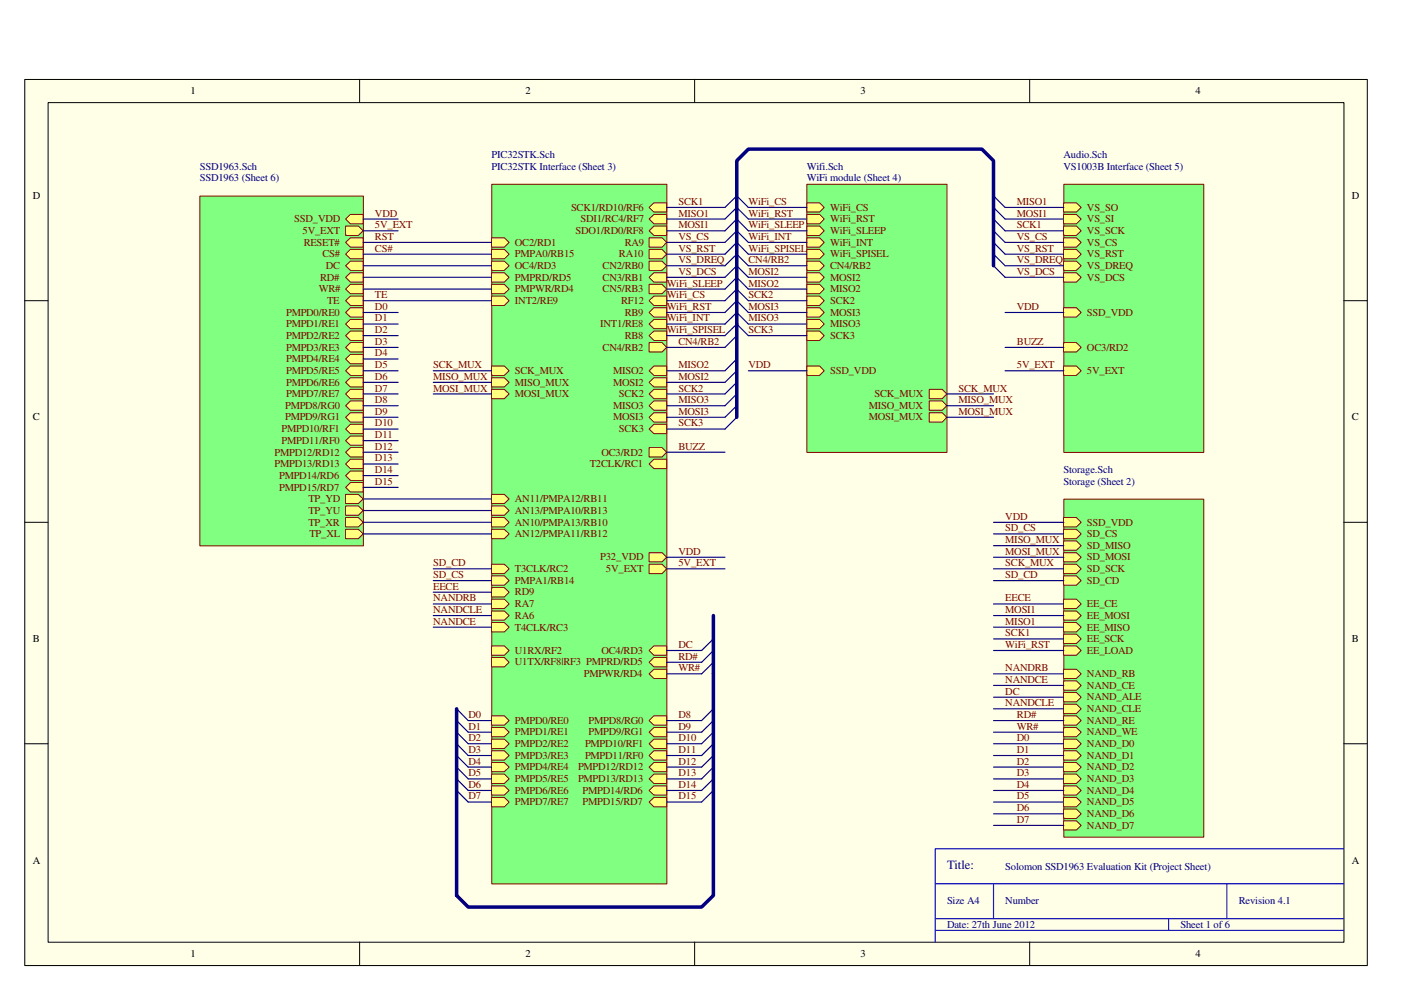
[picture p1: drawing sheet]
<svg xmlns="http://www.w3.org/2000/svg" width="297mm" height="210mm" viewBox="0 0 297 210" stroke-linecap="round" stroke-linejoin="round" font-family="sans-serif">
<defs><g id="words">
<text font-size="2.7" fill="#000080" x="200.8" y="184.3">Title:</text>
<g font-size="2.2">
<text x="40.4" y="19.9">1</text>
<text x="111.4" y="19.9">2</text>
<text x="182.5" y="19.9">3</text>
<text x="253.5" y="19.9">4</text>
<text x="7" y="42.2">D</text>
<text x="286.6" y="42.2">D</text>
<text x="7" y="89.2">C</text>
<text x="286.6" y="89.2">C</text>
<text x="7" y="136.1">B</text>
<text x="286.6" y="136.1">B</text>
<text x="7" y="183.1">A</text>
<text x="286.6" y="183.1">A</text>
<text x="40.4" y="202.9">1</text>
<text x="111.4" y="202.9">2</text>
<text x="182.5" y="202.9">3</text>
<text x="253.5" y="202.9">4</text>
</g>
<g font-size="2.2" fill="#000080">
<text x="104.2" y="33.6">PIC32STK.Sch</text>
<text x="225.5" y="33.6">Audio.Sch</text>
<text x="42.4" y="38.5">SSD1963 (Sheet 6)</text>
<text x="42.4" y="36">SSD1963.Sch</text>
<text x="104.2" y="36">PIC32STK Interface (Sheet 3)</text>
<text x="171.1" y="38.5">WiFi module (Sheet 4)</text>
<text x="171.1" y="36">Wifi.Sch</text>
<text x="225.5" y="36">VS1003B Interface (Sheet 5)</text>
<text x="225.5" y="100.3">Storage.Sch</text>
<text x="225.5" y="102.8">Storage (Sheet 2)</text>
<text x="213.1" y="184.4">Solomon SSD1963 Evaluation Kit (Project Sheet)</text>
<text x="200.8" y="191.8">Size A4</text>
<text x="213.1" y="191.8">Number</text>
<text x="262.6" y="191.8">Revision 4.1</text>
<text x="200.8" y="196.7">Date: 27th June 2012</text>
<text x="250.3" y="196.7">Sheet 1 of 6</text>
</g>
<g font-size="2.2" fill="#800000">
<text x="62.4" y="47.2">SSD_VDD</text>
<text x="79.5" y="45.9">VDD</text>
<text x="121.1" y="44.7">SCK1/RD10/RF6</text>
<text x="123.1" y="47.2">SDI1/RC4/RF7</text>
<text x="143.8" y="43.4">SCK1</text>
<text x="143.8" y="45.9">MISO1</text>
<text x="158.7" y="43.4">WiFi_CS</text>
<text x="158.7" y="45.9">WiFi_RST</text>
<text x="176" y="44.7">WiFi_CS</text>
<text x="176" y="47.2">WiFi_RST</text>
<text x="215.6" y="43.4">MISO1</text>
<text x="215.6" y="45.9">MOSI1</text>
<text x="230.5" y="44.7">VS_SO</text>
<text x="230.5" y="47.2">VS_SI</text>
<text x="64.1" y="49.6">5V_EXT</text>
<text x="64.4" y="52.1">RESET#</text>
<text x="79.5" y="50.8">RST</text>
<text x="79.5" y="53.3">CS#</text>
<text x="79.5" y="48.4">5V_EXT</text>
<text x="109.2" y="52.1">OC2/RD1</text>
<text x="122" y="49.6">SDO1/RD0/RF8</text>
<text x="132.5" y="52.1">RA9</text>
<text x="143.8" y="48.4">MOSI1</text>
<text x="143.8" y="50.8">VS_CS</text>
<text x="143.8" y="53.3">VS_RST</text>
<text x="158.7" y="48.4">WiFi_SLEEP</text>
<text x="158.7" y="50.8">WiFi_INT</text>
<text x="158.7" y="53.3">WiFi_SPISEL</text>
<text x="176" y="49.6">WiFi_SLEEP</text>
<text x="176" y="52.1">WiFi_INT</text>
<text x="215.6" y="48.4">SCK1</text>
<text x="215.6" y="50.8">VS_CS</text>
<text x="215.6" y="53.3">VS_RST</text>
<text x="230.5" y="49.6">VS_SCK</text>
<text x="230.5" y="52.1">VS_CS</text>
<text x="67.9" y="59.5">RD#</text>
<text x="68.4" y="54.6">CS#</text>
<text x="69.1" y="57">DC</text>
<text x="109.2" y="59.5">PMPRD/RD5</text>
<text x="109.2" y="54.6">PMPA0/RB15</text>
<text x="109.2" y="57">OC4/RD3</text>
<text x="127.8" y="59.5">CN3/RB1</text>
<text x="127.8" y="57">CN2/RB0</text>
<text x="131.2" y="54.6">RA10</text>
<text x="143.8" y="55.8">VS_DREQ</text>
<text x="143.8" y="58.3">VS_DCS</text>
<text x="158.7" y="58.3">MOSI2</text>
<text x="158.7" y="55.8">CN4/RB2</text>
<text x="176" y="59.5">MOSI2</text>
<text x="176" y="54.6">WiFi_SPISEL</text>
<text x="176" y="57">CN4/RB2</text>
<text x="215.6" y="55.8">VS_DREQ</text>
<text x="215.6" y="58.3">VS_DCS</text>
<text x="230.5" y="54.6">VS_RST</text>
<text x="230.5" y="57">VS_DREQ</text>
<text x="230.5" y="59.5">VS_DCS</text>
<text x="67.6" y="62">WR#</text>
<text x="69.3" y="64.5">TE</text>
<text x="79.5" y="63.2">TE</text>
<text x="79.5" y="65.7">D0</text>
<text x="109.2" y="64.5">INT2/RE9</text>
<text x="109.2" y="62">PMPWR/RD4</text>
<text x="127.8" y="62">CN5/RB3</text>
<text x="131.7" y="64.5">RF12</text>
<text x="141.3" y="63.2">WiFi_CS</text>
<text x="141.3" y="65.7">WiFi_RST</text>
<text x="141.3" y="60.7">WiFi_SLEEP</text>
<text x="158.7" y="63.2">SCK2</text>
<text x="158.7" y="65.7">MOSI3</text>
<text x="158.7" y="60.7">MISO2</text>
<text x="176" y="62">MISO2</text>
<text x="176" y="64.5">SCK2</text>
<text x="215.6" y="65.7">VDD</text>
<text x="60.7" y="66.9">PMPD0/RE0</text>
<text x="60.7" y="69.4">PMPD1/RE1</text>
<text x="60.7" y="71.9">PMPD2/RE2</text>
<text x="79.5" y="68.2">D1</text>
<text x="79.5" y="70.7">D2</text>
<text x="127.3" y="69.4">INT1/RE8</text>
<text x="132.5" y="71.9">RB8</text>
<text x="132.5" y="66.9">RB9</text>
<text x="141.3" y="68.2">WiFi_INT</text>
<text x="141.3" y="70.7">WiFi_SPISEL</text>
<text x="158.7" y="70.7">SCK3</text>
<text x="158.7" y="68.2">MISO3</text>
<text x="176" y="71.9">SCK3</text>
<text x="176" y="66.9">MOSI3</text>
<text x="176" y="69.4">MISO3</text>
<text x="230.5" y="66.9">SSD_VDD</text>
<text x="60.7" y="74.3">PMPD3/RE3</text>
<text x="60.7" y="76.8">PMPD4/RE4</text>
<text x="79.5" y="73.1">D3</text>
<text x="79.5" y="75.6">D4</text>
<text x="127.8" y="74.3">CN4/RB2</text>
<text x="143.8" y="73.1">CN4/RB2</text>
<text x="215.6" y="73.1">BUZZ</text>
<text x="230.5" y="74.3">OC3/RD2</text>
<text x="60.7" y="79.3">PMPD5/RE5</text>
<text x="60.7" y="81.7">PMPD6/RE6</text>
<text x="79.5" y="78.1">D5</text>
<text x="79.5" y="80.5">D6</text>
<text x="79.5" y="83">D7</text>
<text x="91.9" y="78.1">SCK_MUX</text>
<text x="91.9" y="80.5">MISO_MUX</text>
<text x="91.9" y="83">MOSI_MUX</text>
<text x="109.2" y="79.3">SCK_MUX</text>
<text x="109.2" y="81.7">MISO_MUX</text>
<text x="130" y="79.3">MISO2</text>
<text x="130" y="81.7">MOSI2</text>
<text x="143.8" y="78.1">MISO2</text>
<text x="143.8" y="80.5">MOSI2</text>
<text x="143.8" y="83">SCK2</text>
<text x="158.7" y="78.1">VDD</text>
<text x="176" y="79.3">SSD_VDD</text>
<text x="203.2" y="83">SCK_MUX</text>
<text x="215.6" y="78.1">5V_EXT</text>
<text x="230.5" y="79.3">5V_EXT</text>
<text x="60.4" y="86.7">PMPD8/RG0</text>
<text x="60.4" y="89.2">PMPD9/RG1</text>
<text x="60.7" y="84.2">PMPD7/RE7</text>
<text x="79.5" y="85.5">D8</text>
<text x="79.5" y="87.9">D9</text>
<text x="109.2" y="84.2">MOSI_MUX</text>
<text x="130" y="86.7">MISO3</text>
<text x="130" y="89.2">MOSI3</text>
<text x="131.2" y="84.2">SCK2</text>
<text x="143.8" y="85.5">MISO3</text>
<text x="143.8" y="87.9">MOSI3</text>
<text x="184.2" y="89.2">MOSI_MUX</text>
<text x="184.2" y="86.7">MISO_MUX</text>
<text x="185.4" y="84.2">SCK_MUX</text>
<text x="203.2" y="85.5">MISO_MUX</text>
<text x="203.2" y="87.9">MOSI_MUX</text>
<text x="59.7" y="91.7">PMPD10/RF1</text>
<text x="59.7" y="94.1">PMPD11/RF0</text>
<text x="79.5" y="90.4">D10</text>
<text x="79.5" y="92.9">D11</text>
<text x="79.5" y="95.3">D12</text>
<text x="131.2" y="91.7">SCK3</text>
<text x="143.8" y="90.4">SCK3</text>
<text x="143.8" y="95.3">BUZZ</text>
<text x="58.2" y="96.6">PMPD12/RD12</text>
<text x="58.2" y="99.1">PMPD13/RD13</text>
<text x="59.2" y="101.5">PMPD14/RD6</text>
<text x="79.5" y="97.8">D13</text>
<text x="79.5" y="100.3">D14</text>
<text x="125" y="99.1">T2CLK/RC1</text>
<text x="127.5" y="96.6">OC3/RD2</text>
<text x="59.2" y="104">PMPD15/RD7</text>
<text x="65.4" y="106.5">TP_YD</text>
<text x="79.5" y="102.8">D15</text>
<text x="109.2" y="106.5">AN11/PMPA12/RB11</text>
<text x="65.4" y="109">TP_YU</text>
<text x="65.4" y="111.4">TP_XR</text>
<text x="65.6" y="113.9">TP_XL</text>
<text x="109.2" y="111.4">AN10/PMPA13/RB10</text>
<text x="109.2" y="113.9">AN12/PMPA11/RB12</text>
<text x="109.2" y="109">AN13/PMPA10/RB13</text>
<text x="213.1" y="110.2">VDD</text>
<text x="213.1" y="112.6">SD_CS</text>
<text x="230.5" y="111.4">SSD_VDD</text>
<text x="230.5" y="113.9">SD_CS</text>
<text x="127.3" y="118.8">P32_VDD</text>
<text x="143.8" y="117.6">VDD</text>
<text x="213.1" y="115.1">MISO_MUX</text>
<text x="213.1" y="117.6">MOSI_MUX</text>
<text x="230.5" y="116.4">SD_MISO</text>
<text x="230.5" y="118.8">SD_MOSI</text>
<text x="91.9" y="125">EECE</text>
<text x="91.9" y="122.6">SD_CS</text>
<text x="91.9" y="120.1">SD_CD</text>
<text x="109.2" y="123.8">PMPA1/RB14</text>
<text x="109.2" y="121.3">T3CLK/RC2</text>
<text x="128.5" y="121.3">5V_EXT</text>
<text x="143.8" y="120.1">5V_EXT</text>
<text x="213.1" y="120.1">SCK_MUX</text>
<text x="213.1" y="122.6">SD_CD</text>
<text x="230.5" y="121.3">SD_SCK</text>
<text x="230.5" y="123.8">SD_CD</text>
<text x="91.9" y="130">NANDCLE</text>
<text x="91.9" y="127.5">NANDRB</text>
<text x="109.2" y="131.2">RA6</text>
<text x="109.2" y="126.2">RD9</text>
<text x="109.2" y="128.7">RA7</text>
<text x="213.1" y="130">MOSI1</text>
<text x="213.1" y="127.5">EECE</text>
<text x="230.5" y="131.2">EE_MOSI</text>
<text x="230.5" y="128.7">EE_CE</text>
<text x="91.9" y="132.4">NANDCE</text>
<text x="109.2" y="133.7">T4CLK/RC3</text>
<text x="143.8" y="137.4">DC</text>
<text x="213.1" y="134.9">SCK1</text>
<text x="213.1" y="132.4">MISO1</text>
<text x="213.1" y="137.4">WiFi_RST</text>
<text x="230.5" y="136.1">EE_SCK</text>
<text x="230.5" y="133.7">EE_MISO</text>
<text x="109.2" y="138.6">U1RX/RF2</text>
<text x="109.2" y="141.1">U1TX/RF8|RF3 PMPRD/RD5</text>
<text x="123.8" y="143.6">PMPWR/RD4</text>
<text x="127.5" y="138.6">OC4/RD3</text>
<text x="143.8" y="139.9">RD#</text>
<text x="143.8" y="142.3">WR#</text>
<text x="213.1" y="142.3">NANDRB</text>
<text x="230.5" y="143.6">NAND_RB</text>
<text x="230.5" y="138.6">EE_LOAD</text>
<text x="213.1" y="144.8">NANDCE</text>
<text x="213.1" y="147.3">DC</text>
<text x="213.1" y="149.7">NANDCLE</text>
<text x="230.5" y="148.5">NAND_ALE</text>
<text x="230.5" y="146">NAND_CE</text>
<text x="99.3" y="152.2">D0</text>
<text x="99.3" y="154.7">D1</text>
<text x="109.2" y="153.5">PMPD0/RE0</text>
<text x="109.2" y="155.9">PMPD1/RE1</text>
<text x="124.8" y="153.5">PMPD8/RG0</text>
<text x="124.8" y="155.9">PMPD9/RG1</text>
<text x="143.8" y="152.2">D8</text>
<text x="143.8" y="154.7">D9</text>
<text x="215.6" y="154.7">WR#</text>
<text x="215.6" y="152.2">RD#</text>
<text x="230.5" y="155.9">NAND_WE</text>
<text x="230.5" y="153.5">NAND_RE</text>
<text x="230.5" y="151">NAND_CLE</text>
<text x="99.3" y="157.1">D2</text>
<text x="99.3" y="159.6">D3</text>
<text x="109.2" y="158.4">PMPD2/RE2</text>
<text x="109.2" y="160.9">PMPD3/RE3</text>
<text x="124" y="158.4">PMPD10/RF1</text>
<text x="124" y="160.9">PMPD11/RF0</text>
<text x="143.8" y="157.1">D10</text>
<text x="143.8" y="159.6">D11</text>
<text x="215.6" y="157.1">D0</text>
<text x="215.6" y="159.6">D1</text>
<text x="230.5" y="158.4">NAND_D0</text>
<text x="230.5" y="160.9">NAND_D1</text>
<text x="99.3" y="162.1">D4</text>
<text x="99.3" y="164.6">D5</text>
<text x="99.3" y="167">D6</text>
<text x="109.2" y="163.3">PMPD4/RE4</text>
<text x="109.2" y="165.8">PMPD5/RE5</text>
<text x="122.6" y="163.3">PMPD12/RD12</text>
<text x="122.6" y="165.8">PMPD13/RD13</text>
<text x="143.8" y="162.1">D12</text>
<text x="143.8" y="164.6">D13</text>
<text x="143.8" y="167">D14</text>
<text x="215.6" y="162.1">D2</text>
<text x="215.6" y="164.6">D3</text>
<text x="215.6" y="167">D4</text>
<text x="230.5" y="163.3">NAND_D2</text>
<text x="230.5" y="165.8">NAND_D3</text>
<text x="99.3" y="169.5">D7</text>
<text x="109.2" y="168.3">PMPD6/RE6</text>
<text x="109.2" y="170.8">PMPD7/RE7</text>
<text x="123.5" y="168.3">PMPD14/RD6</text>
<text x="123.5" y="170.8">PMPD15/RD7</text>
<text x="143.8" y="169.5">D15</text>
<text x="215.6" y="169.5">D5</text>
<text x="215.6" y="172">D6</text>
<text x="230.5" y="168.3">NAND_D4</text>
<text x="230.5" y="170.8">NAND_D5</text>
<text x="230.5" y="173.2">NAND_D6</text>
<text x="215.6" y="174.5">D7</text>
<text x="230.5" y="175.7">NAND_D7</text>
</g>
</g></defs>
<path d="M5.2 16.8h284.7v187.9h-284.7z" fill="#ffffe8"/>
<g fill="none" stroke="#000" stroke-width=".21">
<path d="M5.2 16.8h284.7v187.9h-284.7zM76.2 16.8v4.9M147.3 16.8v4.9M218.3 16.8v4.9M10.2 21.8h274.7v178h-274.7zM5.2 63.8h5M284.9 63.8h5M5.2 110.7h5M284.9 110.7h5M5.2 157.7h5M284.9 157.7h5M76.2 199.7v5"/>
<path d="M147.3 199.7v5M218.3 199.7v5"/>
</g>
<path d="M225.6 105.9h29.6v71.6h-29.6z" fill="#80ff80"/>
<path d="M225.5 105.8h29.7v71.7h-29.7z" fill="none" stroke="#800000" stroke-width=".21"/>
<path d="M225.5 109.7h2.7l1 1-1 1h-2.7z" fill-rule="evenodd" fill="#ffff80"/>
<path d="M225.5 109.7h2.7l1 1-1 1h-2.7z" fill="none" stroke="#800000" stroke-width=".21"/>
<path d="M225.5 156.7h2.7l1 1-1 1h-2.7z" fill-rule="evenodd" fill="#ffff80"/>
<path d="M225.5 156.7h2.7l1 1-1 1h-2.7z" fill="none" stroke="#800000" stroke-width=".21"/>
<path d="M225.5 159.2h2.7l1 1-1 1h-2.7z" fill-rule="evenodd" fill="#ffff80"/>
<path d="M225.5 159.2h2.7l1 1-1 1h-2.7z" fill="none" stroke="#800000" stroke-width=".21"/>
<path d="M225.5 161.7h2.7l1 .9-1 1h-2.7z" fill-rule="evenodd" fill="#ffff80"/>
<path d="M225.5 161.7h2.7l1 .9-1 1h-2.7z" fill="none" stroke="#800000" stroke-width=".21"/>
<path d="M225.5 164.1h2.7l1 1-1 1h-2.7z" fill-rule="evenodd" fill="#ffff80"/>
<path d="M225.5 164.1h2.7l1 1-1 1h-2.7z" fill="none" stroke="#800000" stroke-width=".21"/>
<path d="M225.5 166.6h2.7l1 1-1 1h-2.7z" fill-rule="evenodd" fill="#ffff80"/>
<path d="M225.5 166.6h2.7l1 1-1 1h-2.7z" fill="none" stroke="#800000" stroke-width=".21"/>
<path d="M225.5 169.1h2.7l1 1-1 1h-2.7z" fill-rule="evenodd" fill="#ffff80"/>
<path d="M225.5 169.1h2.7l1 1-1 1h-2.7z" fill="none" stroke="#800000" stroke-width=".21"/>
<path d="M225.5 171.5h2.7l1 1.1-1 .9h-2.7z" fill-rule="evenodd" fill="#ffff80"/>
<path d="M225.5 171.5h2.7l1 1.1-1 .9h-2.7z" fill="none" stroke="#800000" stroke-width=".21"/>
<path d="M225.5 174h2.7l1 1-1 1h-2.7z" fill-rule="evenodd" fill="#ffff80"/>
<path d="M225.5 174h2.7l1 1-1 1h-2.7z" fill="none" stroke="#800000" stroke-width=".21"/>
<path d="M225.5 154.3h2.7l1 .9-1 1h-2.7z" fill-rule="evenodd" fill="#ffff80"/>
<path d="M225.5 154.3h2.7l1 .9-1 1h-2.7z" fill="none" stroke="#800000" stroke-width=".21"/>
<path d="M225.5 151.8h2.7l1 1-1 1h-2.7z" fill-rule="evenodd" fill="#ffff80"/>
<path d="M225.5 151.8h2.7l1 1-1 1h-2.7z" fill="none" stroke="#800000" stroke-width=".21"/>
<path d="M225.5 149.3h2.7l1 1-1 1h-2.7z" fill-rule="evenodd" fill="#ffff80"/>
<path d="M225.5 149.3h2.7l1 1-1 1h-2.7z" fill="none" stroke="#800000" stroke-width=".21"/>
<path d="M225.5 146.8h2.7l1 1-1 1h-2.7z" fill-rule="evenodd" fill="#ffff80"/>
<path d="M225.5 146.8h2.7l1 1-1 1h-2.7z" fill="none" stroke="#800000" stroke-width=".21"/>
<path d="M225.5 144.4h2.7l1 .9-1 1h-2.7z" fill-rule="evenodd" fill="#ffff80"/>
<path d="M225.5 144.4h2.7l1 .9-1 1h-2.7z" fill="none" stroke="#800000" stroke-width=".21"/>
<path d="M225.5 141.9h2.7l1 1-1 .9h-2.7z" fill-rule="evenodd" fill="#ffff80"/>
<path d="M225.5 141.9h2.7l1 1-1 .9h-2.7z" fill="none" stroke="#800000" stroke-width=".21"/>
<path d="M225.5 134.5h2.7l1 1-1 .9h-2.7z" fill-rule="evenodd" fill="#ffff80"/>
<path d="M225.5 134.5h2.7l1 1-1 .9h-2.7z" fill="none" stroke="#800000" stroke-width=".21"/>
<path d="M225.5 132h2.7l1 1-1 1h-2.7z" fill-rule="evenodd" fill="#ffff80"/>
<path d="M225.5 132h2.7l1 1-1 1h-2.7z" fill="none" stroke="#800000" stroke-width=".21"/>
<path d="M225.5 129.5h2.7l1 1-1 1h-2.7z" fill-rule="evenodd" fill="#ffff80"/>
<path d="M225.5 129.5h2.7l1 1-1 1h-2.7z" fill="none" stroke="#800000" stroke-width=".21"/>
<path d="M225.5 127h2.7l1 1.1-1 .9h-2.7z" fill-rule="evenodd" fill="#ffff80"/>
<path d="M225.5 127h2.7l1 1.1-1 .9h-2.7z" fill="none" stroke="#800000" stroke-width=".21"/>
<path d="M225.5 112.2h2.7l1 1-1 1h-2.7z" fill-rule="evenodd" fill="#ffff80"/>
<path d="M225.5 112.2h2.7l1 1-1 1h-2.7z" fill="none" stroke="#800000" stroke-width=".21"/>
<path d="M225.5 114.7h2.7l1 1-1 1h-2.7z" fill-rule="evenodd" fill="#ffff80"/>
<path d="M225.5 114.7h2.7l1 1-1 1h-2.7z" fill="none" stroke="#800000" stroke-width=".21"/>
<path d="M225.5 117.2h2.7l1 1-1 .9h-2.7z" fill-rule="evenodd" fill="#ffff80"/>
<path d="M225.5 117.2h2.7l1 1-1 .9h-2.7z" fill="none" stroke="#800000" stroke-width=".21"/>
<path d="M225.5 119.6h2.7l1 1-1 1h-2.7z" fill-rule="evenodd" fill="#ffff80"/>
<path d="M225.5 119.6h2.7l1 1-1 1h-2.7z" fill="none" stroke="#800000" stroke-width=".21"/>
<path d="M225.5 122.1h2.7l1 1-1 1h-2.7z" fill-rule="evenodd" fill="#ffff80"/>
<path d="M225.5 122.1h2.7l1 1-1 1h-2.7z" fill="none" stroke="#800000" stroke-width=".21"/>
<path d="M225.5 136.9h2.7l1 1-1 1h-2.7z" fill-rule="evenodd" fill="#ffff80"/>
<path d="M225.5 136.9h2.7l1 1-1 1h-2.7z" fill="none" stroke="#800000" stroke-width=".21"/>
<path d="M104.3 39.1h37.1v148.3h-37.1z" fill="#80ff80"/>
<path d="M104.3 39.1h37.1v148.3h-37.1z" fill="none" stroke="#800000" stroke-width=".21"/>
<path d="M104.2 151.8h2.7l1 1-1 1h-2.7z" fill-rule="evenodd" fill="#ffff80"/>
<path d="M104.2 151.8h2.7l1 1-1 1h-2.7z" fill="none" stroke="#800000" stroke-width=".21"/>
<path d="M104.2 154.3h2.7l1 .9-1 1h-2.7z" fill-rule="evenodd" fill="#ffff80"/>
<path d="M104.2 154.3h2.7l1 .9-1 1h-2.7z" fill="none" stroke="#800000" stroke-width=".21"/>
<path d="M104.2 156.7h2.7l1 1-1 1h-2.7z" fill-rule="evenodd" fill="#ffff80"/>
<path d="M104.2 156.7h2.7l1 1-1 1h-2.7z" fill="none" stroke="#800000" stroke-width=".21"/>
<path d="M104.2 159.2h2.7l1 1-1 1h-2.7z" fill-rule="evenodd" fill="#ffff80"/>
<path d="M104.2 159.2h2.7l1 1-1 1h-2.7z" fill="none" stroke="#800000" stroke-width=".21"/>
<path d="M104.2 161.7h2.7l1 .9-1 1h-2.7z" fill-rule="evenodd" fill="#ffff80"/>
<path d="M104.2 161.7h2.7l1 .9-1 1h-2.7z" fill="none" stroke="#800000" stroke-width=".21"/>
<path d="M104.2 164.1h2.7l1 1-1 1h-2.7z" fill-rule="evenodd" fill="#ffff80"/>
<path d="M104.2 164.1h2.7l1 1-1 1h-2.7z" fill="none" stroke="#800000" stroke-width=".21"/>
<path d="M104.2 166.6h2.7l1 1-1 1h-2.7z" fill-rule="evenodd" fill="#ffff80"/>
<path d="M104.2 166.6h2.7l1 1-1 1h-2.7z" fill="none" stroke="#800000" stroke-width=".21"/>
<path d="M104.2 169.1h2.7l1 1-1 1h-2.7z" fill-rule="evenodd" fill="#ffff80"/>
<path d="M104.2 169.1h2.7l1 1-1 1h-2.7z" fill="none" stroke="#800000" stroke-width=".21"/>
<path d="M137.6 152.8l1-1h2.7v2h-2.7z" fill-rule="evenodd" fill="#ffff80"/>
<path d="M137.6 152.8l1-1h2.7v2h-2.7z" fill="none" stroke="#800000" stroke-width=".21"/>
<path d="M137.6 155.2l1-.9h2.7v1.9h-2.7z" fill-rule="evenodd" fill="#ffff80"/>
<path d="M137.6 155.2l1-.9h2.7v1.9h-2.7z" fill="none" stroke="#800000" stroke-width=".21"/>
<path d="M137.6 157.7l1-1h2.7v2h-2.7z" fill-rule="evenodd" fill="#ffff80"/>
<path d="M137.6 157.7l1-1h2.7v2h-2.7z" fill="none" stroke="#800000" stroke-width=".21"/>
<path d="M137.6 160.2l1-1h2.7v2h-2.7z" fill-rule="evenodd" fill="#ffff80"/>
<path d="M137.6 160.2l1-1h2.7v2h-2.7z" fill="none" stroke="#800000" stroke-width=".21"/>
<path d="M137.6 162.6l1-.9h2.7v1.9h-2.7z" fill-rule="evenodd" fill="#ffff80"/>
<path d="M137.6 162.6l1-.9h2.7v1.9h-2.7z" fill="none" stroke="#800000" stroke-width=".21"/>
<path d="M137.6 165.1l1-1h2.7v2h-2.7z" fill-rule="evenodd" fill="#ffff80"/>
<path d="M137.6 165.1l1-1h2.7v2h-2.7z" fill="none" stroke="#800000" stroke-width=".21"/>
<path d="M137.6 167.6l1-1h2.7v2h-2.7z" fill-rule="evenodd" fill="#ffff80"/>
<path d="M137.6 167.6l1-1h2.7v2h-2.7z" fill="none" stroke="#800000" stroke-width=".21"/>
<path d="M137.6 170.1l1-1h2.7v2h-2.7z" fill-rule="evenodd" fill="#ffff80"/>
<path d="M137.6 170.1l1-1h2.7v2h-2.7z" fill="none" stroke="#800000" stroke-width=".21"/>
<path d="M137.6 140.4l1-1h2.7v2h-2.7z" fill-rule="evenodd" fill="#ffff80"/>
<path d="M137.6 140.4l1-1h2.7v2h-2.7z" fill="none" stroke="#800000" stroke-width=".21"/>
<path d="M137.6 142.9l1-1h2.7v1.9h-2.7z" fill-rule="evenodd" fill="#ffff80"/>
<path d="M137.6 142.9l1-1h2.7v1.9h-2.7z" fill="none" stroke="#800000" stroke-width=".21"/>
<path d="M137.6 44l1-1h2.7v2h-2.7z" fill-rule="evenodd" fill="#ffff80"/>
<path d="M137.6 44l1-1h2.7v2h-2.7z" fill="none" stroke="#800000" stroke-width=".21"/>
<path d="M137.6 46.4l1-.9h2.7v2h-2.7z" fill-rule="evenodd" fill="#ffff80"/>
<path d="M137.6 46.4l1-.9h2.7v2h-2.7z" fill="none" stroke="#800000" stroke-width=".21"/>
<path d="M137.6 48.9l1-1h2.7v2h-2.7z" fill-rule="evenodd" fill="#ffff80"/>
<path d="M137.6 48.9l1-1h2.7v2h-2.7z" fill="none" stroke="#800000" stroke-width=".21"/>
<path d="M137.6 91l1-1h2.7v1.9h-2.7z" fill-rule="evenodd" fill="#ffff80"/>
<path d="M137.6 91l1-1h2.7v1.9h-2.7z" fill="none" stroke="#800000" stroke-width=".21"/>
<path d="M137.6 86l1-1h2.7v2h-2.7z" fill-rule="evenodd" fill="#ffff80"/>
<path d="M137.6 86l1-1h2.7v2h-2.7z" fill="none" stroke="#800000" stroke-width=".21"/>
<path d="M137.6 88.5l1-1h2.7v2h-2.7z" fill-rule="evenodd" fill="#ffff80"/>
<path d="M137.6 88.5l1-1h2.7v2h-2.7z" fill="none" stroke="#800000" stroke-width=".21"/>
<path d="M137.6 63.8l1-1h2.7v2h-2.7z" fill-rule="evenodd" fill="#ffff80"/>
<path d="M137.6 63.8l1-1h2.7v2h-2.7z" fill="none" stroke="#800000" stroke-width=".21"/>
<path d="M137.6 83.5l1-1h2.7v2h-2.7z" fill-rule="evenodd" fill="#ffff80"/>
<path d="M137.6 83.5l1-1h2.7v2h-2.7z" fill="none" stroke="#800000" stroke-width=".21"/>
<path d="M137.6 78.6l1-1h2.7v2h-2.7z" fill-rule="evenodd" fill="#ffff80"/>
<path d="M137.6 78.6l1-1h2.7v2h-2.7z" fill="none" stroke="#800000" stroke-width=".21"/>
<path d="M137.6 81.1l1-1h2.7v1.9h-2.7z" fill-rule="evenodd" fill="#ffff80"/>
<path d="M137.6 81.1l1-1h2.7v1.9h-2.7z" fill="none" stroke="#800000" stroke-width=".21"/>
<path d="M137.6 58.8l1-1h2.7v2h-2.7z" fill-rule="evenodd" fill="#ffff80"/>
<path d="M137.6 58.8l1-1h2.7v2h-2.7z" fill="none" stroke="#800000" stroke-width=".21"/>
<path d="M137.6 71.2l1-1h2.7v2h-2.7z" fill-rule="evenodd" fill="#ffff80"/>
<path d="M137.6 71.2l1-1h2.7v2h-2.7z" fill="none" stroke="#800000" stroke-width=".21"/>
<path d="M137.6 66.3l1-1.1h2.7v2h-2.7z" fill-rule="evenodd" fill="#ffff80"/>
<path d="M137.6 66.3l1-1.1h2.7v2h-2.7z" fill="none" stroke="#800000" stroke-width=".21"/>
<path d="M137.6 68.7l1-1h2.7v2h-2.7z" fill-rule="evenodd" fill="#ffff80"/>
<path d="M137.6 68.7l1-1h2.7v2h-2.7z" fill="none" stroke="#800000" stroke-width=".21"/>
<path d="M137.6 137.9l1-1h2.7v2h-2.7z" fill-rule="evenodd" fill="#ffff80"/>
<path d="M137.6 137.9l1-1h2.7v2h-2.7z" fill="none" stroke="#800000" stroke-width=".21"/>
<path d="M104.2 132h2.7l1 1-1 1h-2.7z" fill-rule="evenodd" fill="#ffff80"/>
<path d="M104.2 132h2.7l1 1-1 1h-2.7z" fill="none" stroke="#800000" stroke-width=".21"/>
<path d="M104.2 129.5h2.7l1 1-1 1h-2.7z" fill-rule="evenodd" fill="#ffff80"/>
<path d="M104.2 129.5h2.7l1 1-1 1h-2.7z" fill="none" stroke="#800000" stroke-width=".21"/>
<path d="M104.2 124.6h2.7l1 1-1 1h-2.7z" fill-rule="evenodd" fill="#ffff80"/>
<path d="M104.2 124.6h2.7l1 1-1 1h-2.7z" fill="none" stroke="#800000" stroke-width=".21"/>
<path d="M137.6 50.4h2.8l.9 1-.9 1h-2.8z" fill-rule="evenodd" fill="#ffff80"/>
<path d="M137.6 50.4h2.8l.9 1-.9 1h-2.8z" fill="none" stroke="#800000" stroke-width=".21"/>
<path d="M137.6 52.9h2.8l.9 1-.9 1h-2.8z" fill-rule="evenodd" fill="#ffff80"/>
<path d="M137.6 52.9h2.8l.9 1-.9 1h-2.8z" fill="none" stroke="#800000" stroke-width=".21"/>
<path d="M137.6 55.4h2.8l.9 .9-.9 1h-2.8z" fill-rule="evenodd" fill="#ffff80"/>
<path d="M137.6 55.4h2.8l.9 .9-.9 1h-2.8z" fill="none" stroke="#800000" stroke-width=".21"/>
<path d="M137.6 60.3h2.8l.9 1-.9 1h-2.8z" fill-rule="evenodd" fill="#ffff80"/>
<path d="M137.6 60.3h2.8l.9 1-.9 1h-2.8z" fill="none" stroke="#800000" stroke-width=".21"/>
<path d="M104.2 122.1h2.7l1 1-1 1h-2.7z" fill-rule="evenodd" fill="#ffff80"/>
<path d="M104.2 122.1h2.7l1 1-1 1h-2.7z" fill="none" stroke="#800000" stroke-width=".21"/>
<path d="M104.2 119.6h2.7l1 1-1 1h-2.7z" fill-rule="evenodd" fill="#ffff80"/>
<path d="M104.2 119.6h2.7l1 1-1 1h-2.7z" fill="none" stroke="#800000" stroke-width=".21"/>
<path d="M137.6 94.9h2.8l.9 1-.9 1h-2.8z" fill-rule="evenodd" fill="#ffff80"/>
<path d="M137.6 94.9h2.8l.9 1-.9 1h-2.8z" fill="none" stroke="#800000" stroke-width=".21"/>
<path d="M137.6 98.4l1-1h2.7v2h-2.7z" fill-rule="evenodd" fill="#ffff80"/>
<path d="M137.6 98.4l1-1h2.7v2h-2.7z" fill="none" stroke="#800000" stroke-width=".21"/>
<path d="M104.2 82.5h2.7l1 1-1 1h-2.7z" fill-rule="evenodd" fill="#ffff80"/>
<path d="M104.2 82.5h2.7l1 1-1 1h-2.7z" fill="none" stroke="#800000" stroke-width=".21"/>
<path d="M104.2 77.6h2.7l1 1-1 1h-2.7z" fill-rule="evenodd" fill="#ffff80"/>
<path d="M104.2 77.6h2.7l1 1-1 1h-2.7z" fill="none" stroke="#800000" stroke-width=".21"/>
<path d="M104.2 80.1h2.7l1 1-1 .9h-2.7z" fill-rule="evenodd" fill="#ffff80"/>
<path d="M104.2 80.1h2.7l1 1-1 .9h-2.7z" fill="none" stroke="#800000" stroke-width=".21"/>
<path d="M104.2 127h2.7l1 1.1-1 .9h-2.7z" fill-rule="evenodd" fill="#ffff80"/>
<path d="M104.2 127h2.7l1 1.1-1 .9h-2.7z" fill="none" stroke="#800000" stroke-width=".21"/>
<path d="M137.6 117.2h2.8l.9 1-.9 .9h-2.8z" fill-rule="evenodd" fill="#ffff80"/>
<path d="M137.6 117.2h2.8l.9 1-.9 .9h-2.8z" fill="none" stroke="#800000" stroke-width=".21"/>
<path d="M137.6 72.6h2.8l.9 1.1-.9 .9h-2.8z" fill-rule="evenodd" fill="#ffff80"/>
<path d="M137.6 72.6h2.8l.9 1.1-.9 .9h-2.8z" fill="none" stroke="#800000" stroke-width=".21"/>
<path d="M137.6 119.6h2.8l.9 1-.9 1h-2.8z" fill-rule="evenodd" fill="#ffff80"/>
<path d="M137.6 119.6h2.8l.9 1-.9 1h-2.8z" fill="none" stroke="#800000" stroke-width=".21"/>
<path d="M104.2 136.9h2.7l1 1-1 1h-2.7z" fill-rule="evenodd" fill="#ffff80"/>
<path d="M104.2 136.9h2.7l1 1-1 1h-2.7z" fill="none" stroke="#800000" stroke-width=".21"/>
<path d="M104.2 139.4h2.7l1 1-1 1h-2.7z" fill-rule="evenodd" fill="#ffff80"/>
<path d="M104.2 139.4h2.7l1 1-1 1h-2.7z" fill="none" stroke="#800000" stroke-width=".21"/>
<path d="M104.2 62.8h2.7l1 1-1 1h-2.7z" fill-rule="evenodd" fill="#ffff80"/>
<path d="M104.2 62.8h2.7l1 1-1 1h-2.7z" fill="none" stroke="#800000" stroke-width=".21"/>
<path d="M104.2 60.3h2.7l1 1-1 1h-2.7z" fill-rule="evenodd" fill="#ffff80"/>
<path d="M104.2 60.3h2.7l1 1-1 1h-2.7z" fill="none" stroke="#800000" stroke-width=".21"/>
<path d="M104.2 57.8h2.7l1 1-1 1h-2.7z" fill-rule="evenodd" fill="#ffff80"/>
<path d="M104.2 57.8h2.7l1 1-1 1h-2.7z" fill="none" stroke="#800000" stroke-width=".21"/>
<path d="M104.2 52.9h2.7l1 1-1 1h-2.7z" fill-rule="evenodd" fill="#ffff80"/>
<path d="M104.2 52.9h2.7l1 1-1 1h-2.7z" fill="none" stroke="#800000" stroke-width=".21"/>
<path d="M104.2 55.4h2.7l1 .9-1 1h-2.7z" fill-rule="evenodd" fill="#ffff80"/>
<path d="M104.2 55.4h2.7l1 .9-1 1h-2.7z" fill="none" stroke="#800000" stroke-width=".21"/>
<path d="M104.2 50.4h2.7l1 1-1 1h-2.7z" fill-rule="evenodd" fill="#ffff80"/>
<path d="M104.2 50.4h2.7l1 1-1 1h-2.7z" fill="none" stroke="#800000" stroke-width=".21"/>
<path d="M104.2 109.7h2.7l1 1-1 1h-2.7z" fill-rule="evenodd" fill="#ffff80"/>
<path d="M104.2 109.7h2.7l1 1-1 1h-2.7z" fill="none" stroke="#800000" stroke-width=".21"/>
<path d="M104.2 112.2h2.7l1 1-1 1h-2.7z" fill-rule="evenodd" fill="#ffff80"/>
<path d="M104.2 112.2h2.7l1 1-1 1h-2.7z" fill="none" stroke="#800000" stroke-width=".21"/>
<path d="M104.2 104.8h2.7l1 1-1 1h-2.7z" fill-rule="evenodd" fill="#ffff80"/>
<path d="M104.2 104.8h2.7l1 1-1 1h-2.7z" fill="none" stroke="#800000" stroke-width=".21"/>
<path d="M104.2 107.3h2.7l1 .9-1 1.1h-2.7z" fill-rule="evenodd" fill="#ffff80"/>
<path d="M104.2 107.3h2.7l1 .9-1 1.1h-2.7z" fill="none" stroke="#800000" stroke-width=".21"/>
<g fill="none" stroke="#000080" stroke-width=".25">
<path d="M151.3 135.5l-2.5 2.4h-7.5M151.3 137.9l-2.5 2.5h-7.5M96.8 150.3l2.5 2.5h4.9M96.8 152.8l2.5 2.4h4.9M96.8 155.2l2.5 2.5h4.9M96.8 157.7l2.5 2.5h4.9M151.3 150.3l-2.5 2.5h-7.5M151.3 152.8l-2.5 2.4h-7.5M151.3 155.2l-2.5 2.5h-7.5M151.3 157.7l-2.5 2.5h-7.5M151.3 140.4l-2.5 2.5h-7.5M96.8 160.2l2.5 2.4h4.9"/>
<path d="M96.8 162.6l2.5 2.5h4.9M96.8 165.1l2.5 2.5h4.9M96.8 167.6l2.5 2.5h4.9M151.3 160.2l-2.5 2.4h-7.5M151.3 162.6l-2.5 2.5h-7.5M151.3 165.1l-2.5 2.5h-7.5M151.3 167.6l-2.5 2.5h-7.5"/>
</g>
<path d="M151.3 142.9v47l-2.5 2.4h-49.5l-2.5-2.4" fill="none" stroke="#000080" stroke-width=".74"/>
<path d="M171.1 39.1h29.7v56.8h-29.7z" fill="#80ff80"/>
<path d="M171.1 39.1h29.7v56.8h-29.7z" fill="none" stroke="#800000" stroke-width=".21"/>
<path d="M171.1 43h2.7l.9 1-.9 1h-2.7z" fill-rule="evenodd" fill="#ffff80"/>
<path d="M171.1 43h2.7l.9 1-.9 1h-2.7z" fill="none" stroke="#800000" stroke-width=".21"/>
<path d="M171.1 57.8h2.7l.9 1-.9 1h-2.7z" fill-rule="evenodd" fill="#ffff80"/>
<path d="M171.1 57.8h2.7l.9 1-.9 1h-2.7z" fill="none" stroke="#800000" stroke-width=".21"/>
<path d="M171.1 60.3h2.7l.9 1-.9 1h-2.7z" fill-rule="evenodd" fill="#ffff80"/>
<path d="M171.1 60.3h2.7l.9 1-.9 1h-2.7z" fill="none" stroke="#800000" stroke-width=".21"/>
<path d="M171.1 70.2h2.7l.9 1-.9 1h-2.7z" fill-rule="evenodd" fill="#ffff80"/>
<path d="M171.1 70.2h2.7l.9 1-.9 1h-2.7z" fill="none" stroke="#800000" stroke-width=".21"/>
<path d="M171.1 47.9h2.7l.9 1-.9 1h-2.7z" fill-rule="evenodd" fill="#ffff80"/>
<path d="M171.1 47.9h2.7l.9 1-.9 1h-2.7z" fill="none" stroke="#800000" stroke-width=".21"/>
<path d="M171.1 45.5h2.7l.9 .9-.9 1.1h-2.7z" fill-rule="evenodd" fill="#ffff80"/>
<path d="M171.1 45.5h2.7l.9 .9-.9 1.1h-2.7z" fill="none" stroke="#800000" stroke-width=".21"/>
<path d="M171.1 50.4h2.7l.9 1-.9 1h-2.7z" fill-rule="evenodd" fill="#ffff80"/>
<path d="M171.1 50.4h2.7l.9 1-.9 1h-2.7z" fill="none" stroke="#800000" stroke-width=".21"/>
<path d="M171.1 62.8h2.7l.9 1-.9 1h-2.7z" fill-rule="evenodd" fill="#ffff80"/>
<path d="M171.1 62.8h2.7l.9 1-.9 1h-2.7z" fill="none" stroke="#800000" stroke-width=".21"/>
<path d="M171.1 65.2h2.7l.9 1.1-.9 .9h-2.7z" fill-rule="evenodd" fill="#ffff80"/>
<path d="M171.1 65.2h2.7l.9 1.1-.9 .9h-2.7z" fill="none" stroke="#800000" stroke-width=".21"/>
<path d="M171.1 67.7h2.7l.9 1-.9 1h-2.7z" fill-rule="evenodd" fill="#ffff80"/>
<path d="M171.1 67.7h2.7l.9 1-.9 1h-2.7z" fill="none" stroke="#800000" stroke-width=".21"/>
<path d="M171.1 52.9h2.7l.9 1-.9 1h-2.7z" fill-rule="evenodd" fill="#ffff80"/>
<path d="M171.1 52.9h2.7l.9 1-.9 1h-2.7z" fill="none" stroke="#800000" stroke-width=".21"/>
<path d="M171.1 77.6h2.7l.9 1-.9 1h-2.7z" fill-rule="evenodd" fill="#ffff80"/>
<path d="M171.1 77.6h2.7l.9 1-.9 1h-2.7z" fill="none" stroke="#800000" stroke-width=".21"/>
<path d="M197 87.5h2.8l.9 1-.9 1h-2.8z" fill-rule="evenodd" fill="#ffff80"/>
<path d="M197 87.5h2.8l.9 1-.9 1h-2.8z" fill="none" stroke="#800000" stroke-width=".21"/>
<path d="M197 82.5h2.8l.9 1-.9 1h-2.8z" fill-rule="evenodd" fill="#ffff80"/>
<path d="M197 82.5h2.8l.9 1-.9 1h-2.8z" fill="none" stroke="#800000" stroke-width=".21"/>
<path d="M197 85h2.8l.9 1-.9 1h-2.8z" fill-rule="evenodd" fill="#ffff80"/>
<path d="M197 85h2.8l.9 1-.9 1h-2.8z" fill="none" stroke="#800000" stroke-width=".21"/>
<path d="M171.1 55.4h2.7l.9 .9-.9 1h-2.7z" fill-rule="evenodd" fill="#ffff80"/>
<path d="M171.1 55.4h2.7l.9 .9-.9 1h-2.7z" fill="none" stroke="#800000" stroke-width=".21"/>
<path d="M225.6 39.1h29.6v56.8h-29.6z" fill="#80ff80"/>
<path d="M225.5 39.1h29.7v56.8h-29.7z" fill="none" stroke="#800000" stroke-width=".21"/>
<path d="M225.5 43h2.7l1 1-1 1h-2.7z" fill-rule="evenodd" fill="#ffff80"/>
<path d="M225.5 43h2.7l1 1-1 1h-2.7z" fill="none" stroke="#800000" stroke-width=".21"/>
<path d="M225.5 45.5h2.7l1 .9-1 1.1h-2.7z" fill-rule="evenodd" fill="#ffff80"/>
<path d="M225.5 45.5h2.7l1 .9-1 1.1h-2.7z" fill="none" stroke="#800000" stroke-width=".21"/>
<path d="M225.5 47.9h2.7l1 1-1 1h-2.7z" fill-rule="evenodd" fill="#ffff80"/>
<path d="M225.5 47.9h2.7l1 1-1 1h-2.7z" fill="none" stroke="#800000" stroke-width=".21"/>
<path d="M225.5 50.4h2.7l1 1-1 1h-2.7z" fill-rule="evenodd" fill="#ffff80"/>
<path d="M225.5 50.4h2.7l1 1-1 1h-2.7z" fill="none" stroke="#800000" stroke-width=".21"/>
<path d="M225.5 52.9h2.7l1 1-1 1h-2.7z" fill-rule="evenodd" fill="#ffff80"/>
<path d="M225.5 52.9h2.7l1 1-1 1h-2.7z" fill="none" stroke="#800000" stroke-width=".21"/>
<path d="M225.5 55.4h2.7l1 .9-1 1h-2.7z" fill-rule="evenodd" fill="#ffff80"/>
<path d="M225.5 55.4h2.7l1 .9-1 1h-2.7z" fill="none" stroke="#800000" stroke-width=".21"/>
<path d="M225.5 57.8h2.7l1 1-1 1h-2.7z" fill-rule="evenodd" fill="#ffff80"/>
<path d="M225.5 57.8h2.7l1 1-1 1h-2.7z" fill="none" stroke="#800000" stroke-width=".21"/>
<path d="M225.5 65.2h2.7l1 1.1-1 .9h-2.7z" fill-rule="evenodd" fill="#ffff80"/>
<path d="M225.5 65.2h2.7l1 1.1-1 .9h-2.7z" fill="none" stroke="#800000" stroke-width=".21"/>
<path d="M225.5 72.6h2.7l1 1.1-1 .9h-2.7z" fill-rule="evenodd" fill="#ffff80"/>
<path d="M225.5 72.6h2.7l1 1.1-1 .9h-2.7z" fill="none" stroke="#800000" stroke-width=".21"/>
<path d="M225.5 77.6h2.7l1 1-1 1h-2.7z" fill-rule="evenodd" fill="#ffff80"/>
<path d="M225.5 77.6h2.7l1 1-1 1h-2.7z" fill="none" stroke="#800000" stroke-width=".21"/>
<g fill="none" stroke="#000080" stroke-width=".25">
<path d="M141.3 58.8h12.4l2.5-2.5 2.5 2.5M153.7 44l2.5-2.5 2.5 2.5M153.7 46.4l2.5-2.4 2.5 2.4M153.7 48.9l2.5-2.5 2.5 2.5M153.7 51.4l2.5-2.5 2.5 2.5M153.7 53.9l2.5-2.5 2.5 2.5M153.7 56.3l2.5-2.4 2.5 2.4M210.6 41.5l2.5 2.5M210.6 44l2.5 2.4M210.6 46.4l2.5 2.5M210.6 48.9l2.5 2.5M210.6 51.4l2.5 2.5"/>
<path d="M210.6 53.9l2.5 2.4M210.6 56.3l2.5 2.5M91.9 78.6h12.3M153.7 68.7l2.5-2.4 2.5 2.4M153.7 66.3l2.5-2.5 2.5 2.5M153.7 63.8l2.5-2.5 2.5 2.5M153.7 61.3l2.5-2.5 2.5 2.5M153.7 71.2l2.5-2.5 2.5 2.5M156.2 76.1l-2.5 2.5M156.2 78.6l-2.5 2.5M156.2 71.2l-2.5 2.5M158.7 78.6h12.4"/>
<path d="M213.1 66.3h12.4M213.1 78.6h12.4M213.1 73.7h12.4M91.9 83.5h12.3M91.9 81.1h12.3M141.3 95.9h12.4M156.2 81.1l-2.5 2.4M156.2 83.5l-2.5 2.5M156.2 86l-2.5 2.5M156.2 88.5l-2.5 2.5M200.7 83.5h9.9M200.7 86h9.9"/>
<path d="M200.7 88.5h9.9M141.3 118.2h12.4M210.6 110.7h14.9M210.6 113.2h14.9M210.6 115.7h14.9M210.6 118.2h14.9M91.9 133h12.3M91.9 130.5h12.3M91.9 128.1h12.3M91.9 125.6h12.3M91.9 120.6h12.3M91.9 123.1h12.3"/>
<path d="M210.6 133h14.9M210.6 130.5h14.9M210.6 128.1h14.9M210.6 135.5h14.9M210.6 120.6h14.9M210.6 123.1h14.9"/>
</g>
<g fill="none" stroke="#11037f" stroke-width=".25">
<path d="M141.3 44h12.4M141.3 46.4h12.4M141.3 48.9h12.4M141.3 51.4h12.4M141.3 53.9h12.4M141.3 56.3h12.4M158.7 44h12.4M158.7 46.4h12.4M158.7 48.9h12.4M158.7 51.4h12.4M158.7 53.9h12.4M158.7 56.3h12.4"/>
<path d="M158.7 58.8h12.4M213.1 44h12.4M213.1 46.4h12.4M213.1 48.9h12.4M213.1 51.4h12.4M213.1 53.9h12.4M213.1 56.3h12.4M213.1 58.8h12.4M141.3 61.3h12.4M141.3 63.8h12.4M141.3 66.3h12.4M141.3 68.7h12.4"/>
<path d="M141.3 71.2h12.4M141.3 78.6h12.4M141.3 73.7h12.4M158.7 61.3h12.4M158.7 63.8h12.4M158.7 66.3h12.4M158.7 68.7h12.4M158.7 71.2h12.4M141.3 83.5h12.4M141.3 86h12.4M141.3 88.5h12.4M141.3 91h12.4"/>
<path d="M141.3 81.1h12.4M141.3 120.6h12.4M210.6 157.7h14.9M210.6 155.2h14.9M210.6 152.8h14.9M210.6 150.3h14.9M210.6 147.8h14.9M210.6 145.3h14.9M210.6 142.9h14.9M210.6 175h14.9M210.6 172.6h14.9M210.6 170.1h14.9"/>
<path d="M210.6 167.6h14.9M210.6 165.1h14.9M210.6 162.6h14.9M210.6 160.2h14.9"/>
</g>
<path d="M210.6 56.3v-22.2l-2.4-2.5h-49.5l-2.5 2.5v54.4M151.3 130.5v12.4M96.8 150.3v39.6" fill="none" stroke="#000080" stroke-width=".74"/>
<path d="M42.4 41.6h34.6v74.1h-34.6z" fill="#80ff80"/>
<path d="M42.4 41.6h34.6v74.1h-34.6z" fill="none" stroke="#800000" stroke-width=".21"/>
<path d="M73.3 66.3l1-1.1h2.7v2h-2.7z" fill-rule="evenodd" fill="#ffff80"/>
<path d="M73.3 66.3l1-1.1h2.7v2h-2.7z" fill="none" stroke="#800000" stroke-width=".21"/>
<path d="M73.3 68.7l1-1h2.7v2h-2.7z" fill-rule="evenodd" fill="#ffff80"/>
<path d="M73.3 68.7l1-1h2.7v2h-2.7z" fill="none" stroke="#800000" stroke-width=".21"/>
<path d="M73.3 71.2l1-1h2.7v2h-2.7z" fill-rule="evenodd" fill="#ffff80"/>
<path d="M73.3 71.2l1-1h2.7v2h-2.7z" fill="none" stroke="#800000" stroke-width=".21"/>
<path d="M73.3 73.7l1-1.1h2.7v2h-2.7z" fill-rule="evenodd" fill="#ffff80"/>
<path d="M73.3 73.7l1-1.1h2.7v2h-2.7z" fill="none" stroke="#800000" stroke-width=".21"/>
<path d="M73.3 76.1l1-1h2.7v2h-2.7z" fill-rule="evenodd" fill="#ffff80"/>
<path d="M73.3 76.1l1-1h2.7v2h-2.7z" fill="none" stroke="#800000" stroke-width=".21"/>
<path d="M73.3 78.6l1-1h2.7v2h-2.7z" fill-rule="evenodd" fill="#ffff80"/>
<path d="M73.3 78.6l1-1h2.7v2h-2.7z" fill="none" stroke="#800000" stroke-width=".21"/>
<path d="M73.3 81.1l1-1h2.7v1.9h-2.7z" fill-rule="evenodd" fill="#ffff80"/>
<path d="M73.3 81.1l1-1h2.7v1.9h-2.7z" fill="none" stroke="#800000" stroke-width=".21"/>
<path d="M73.3 83.5l1-1h2.7v2h-2.7z" fill-rule="evenodd" fill="#ffff80"/>
<path d="M73.3 83.5l1-1h2.7v2h-2.7z" fill="none" stroke="#800000" stroke-width=".21"/>
<path d="M73.3 86l1-1h2.7v2h-2.7z" fill-rule="evenodd" fill="#ffff80"/>
<path d="M73.3 86l1-1h2.7v2h-2.7z" fill="none" stroke="#800000" stroke-width=".21"/>
<path d="M73.3 88.5l1-1h2.7v2h-2.7z" fill-rule="evenodd" fill="#ffff80"/>
<path d="M73.3 88.5l1-1h2.7v2h-2.7z" fill="none" stroke="#800000" stroke-width=".21"/>
<path d="M73.3 91l1-1h2.7v1.9h-2.7z" fill-rule="evenodd" fill="#ffff80"/>
<path d="M73.3 91l1-1h2.7v1.9h-2.7z" fill="none" stroke="#800000" stroke-width=".21"/>
<path d="M73.3 93.4l1-.9h2.7v1.9h-2.7z" fill-rule="evenodd" fill="#ffff80"/>
<path d="M73.3 93.4l1-.9h2.7v1.9h-2.7z" fill="none" stroke="#800000" stroke-width=".21"/>
<path d="M73.3 95.9l1-1h2.7v2h-2.7z" fill-rule="evenodd" fill="#ffff80"/>
<path d="M73.3 95.9l1-1h2.7v2h-2.7z" fill="none" stroke="#800000" stroke-width=".21"/>
<path d="M73.3 98.4l1-1h2.7v2h-2.7z" fill-rule="evenodd" fill="#ffff80"/>
<path d="M73.3 98.4l1-1h2.7v2h-2.7z" fill="none" stroke="#800000" stroke-width=".21"/>
<path d="M73.3 100.8l1-.9h2.7v2h-2.7z" fill-rule="evenodd" fill="#ffff80"/>
<path d="M73.3 100.8l1-.9h2.7v2h-2.7z" fill="none" stroke="#800000" stroke-width=".21"/>
<path d="M73.3 103.3l1-1h2.7v2h-2.7z" fill-rule="evenodd" fill="#ffff80"/>
<path d="M73.3 103.3l1-1h2.7v2h-2.7z" fill="none" stroke="#800000" stroke-width=".21"/>
<path d="M73.3 46.4l1-.9h2.7v2h-2.7z" fill-rule="evenodd" fill="#ffff80"/>
<path d="M73.3 46.4l1-.9h2.7v2h-2.7z" fill="none" stroke="#800000" stroke-width=".21"/>
<path d="M73.3 63.8l1-1h2.7v2h-2.7z" fill-rule="evenodd" fill="#ffff80"/>
<path d="M73.3 63.8l1-1h2.7v2h-2.7z" fill="none" stroke="#800000" stroke-width=".21"/>
<path d="M73.3 61.3l1-1h2.7v2h-2.7z" fill-rule="evenodd" fill="#ffff80"/>
<path d="M73.3 61.3l1-1h2.7v2h-2.7z" fill="none" stroke="#800000" stroke-width=".21"/>
<path d="M73.3 58.8l1-1h2.7v2h-2.7z" fill-rule="evenodd" fill="#ffff80"/>
<path d="M73.3 58.8l1-1h2.7v2h-2.7z" fill="none" stroke="#800000" stroke-width=".21"/>
<path d="M73.3 56.3l1-.9h2.7v1.9h-2.7z" fill-rule="evenodd" fill="#ffff80"/>
<path d="M73.3 56.3l1-.9h2.7v1.9h-2.7z" fill="none" stroke="#800000" stroke-width=".21"/>
<path d="M73.3 53.9l1-1h2.7v2h-2.7z" fill-rule="evenodd" fill="#ffff80"/>
<path d="M73.3 53.9l1-1h2.7v2h-2.7z" fill="none" stroke="#800000" stroke-width=".21"/>
<path d="M73.3 51.4l1-1h2.7v2h-2.7z" fill-rule="evenodd" fill="#ffff80"/>
<path d="M73.3 51.4l1-1h2.7v2h-2.7z" fill="none" stroke="#800000" stroke-width=".21"/>
<path d="M73.3 104.8h2.7l1 1-1 1h-2.7z" fill-rule="evenodd" fill="#ffff80"/>
<path d="M73.3 104.8h2.7l1 1-1 1h-2.7z" fill="none" stroke="#800000" stroke-width=".21"/>
<path d="M73.3 107.3h2.7l1 .9-1 1.1h-2.7z" fill-rule="evenodd" fill="#ffff80"/>
<path d="M73.3 107.3h2.7l1 .9-1 1.1h-2.7z" fill="none" stroke="#800000" stroke-width=".21"/>
<path d="M73.3 109.7h2.7l1 1-1 1h-2.7z" fill-rule="evenodd" fill="#ffff80"/>
<path d="M73.3 109.7h2.7l1 1-1 1h-2.7z" fill="none" stroke="#800000" stroke-width=".21"/>
<path d="M73.3 112.2h2.7l1 1-1 1h-2.7z" fill-rule="evenodd" fill="#ffff80"/>
<path d="M73.3 112.2h2.7l1 1-1 1h-2.7z" fill="none" stroke="#800000" stroke-width=".21"/>
<path d="M73.3 47.9h2.7l1 1-1 1h-2.7z" fill-rule="evenodd" fill="#ffff80"/>
<path d="M73.3 47.9h2.7l1 1-1 1h-2.7z" fill="none" stroke="#800000" stroke-width=".21"/>
<g fill="none" stroke="#000080" stroke-width=".25">
<path d="M77 46.4h7.4M77 66.3h7.4M77 68.7h7.4M77 71.2h7.4M77 73.7h7.4M77 76.1h7.4M77 78.6h7.4M77 63.8h27.2M77 81.1h7.4M77 83.5h7.4M77 86h7.4M77 88.5h7.4"/>
<path d="M77 91h7.4M77 93.4h7.4M77 95.9h7.4M77 98.4h7.4M77 100.8h7.4M77 103.3h7.4M210.6 137.9h14.9"/>
</g>
<path d="M77 58.8h27.2M77 56.3h27.2M77 53.9h27.2M77 51.4h27.2M77 48.9h7.4M77 61.3h27.2M77 105.8h27.2M77 108.2h27.2M77 110.7h27.2M77 113.2h27.2" fill="none" stroke="#11037f" stroke-width=".25"/>
<path d="M284.9 180h-86.6v19.7M198.3 187.4h86.6M198.3 194.8h86.6M198.3 197.3h86.6M210.6 187.4v7.4M247.8 194.8v2.5M260.1 187.4v7.4" fill="none" stroke="#00f" stroke-width=".25"/>
<use href="#words"/>
</svg>
